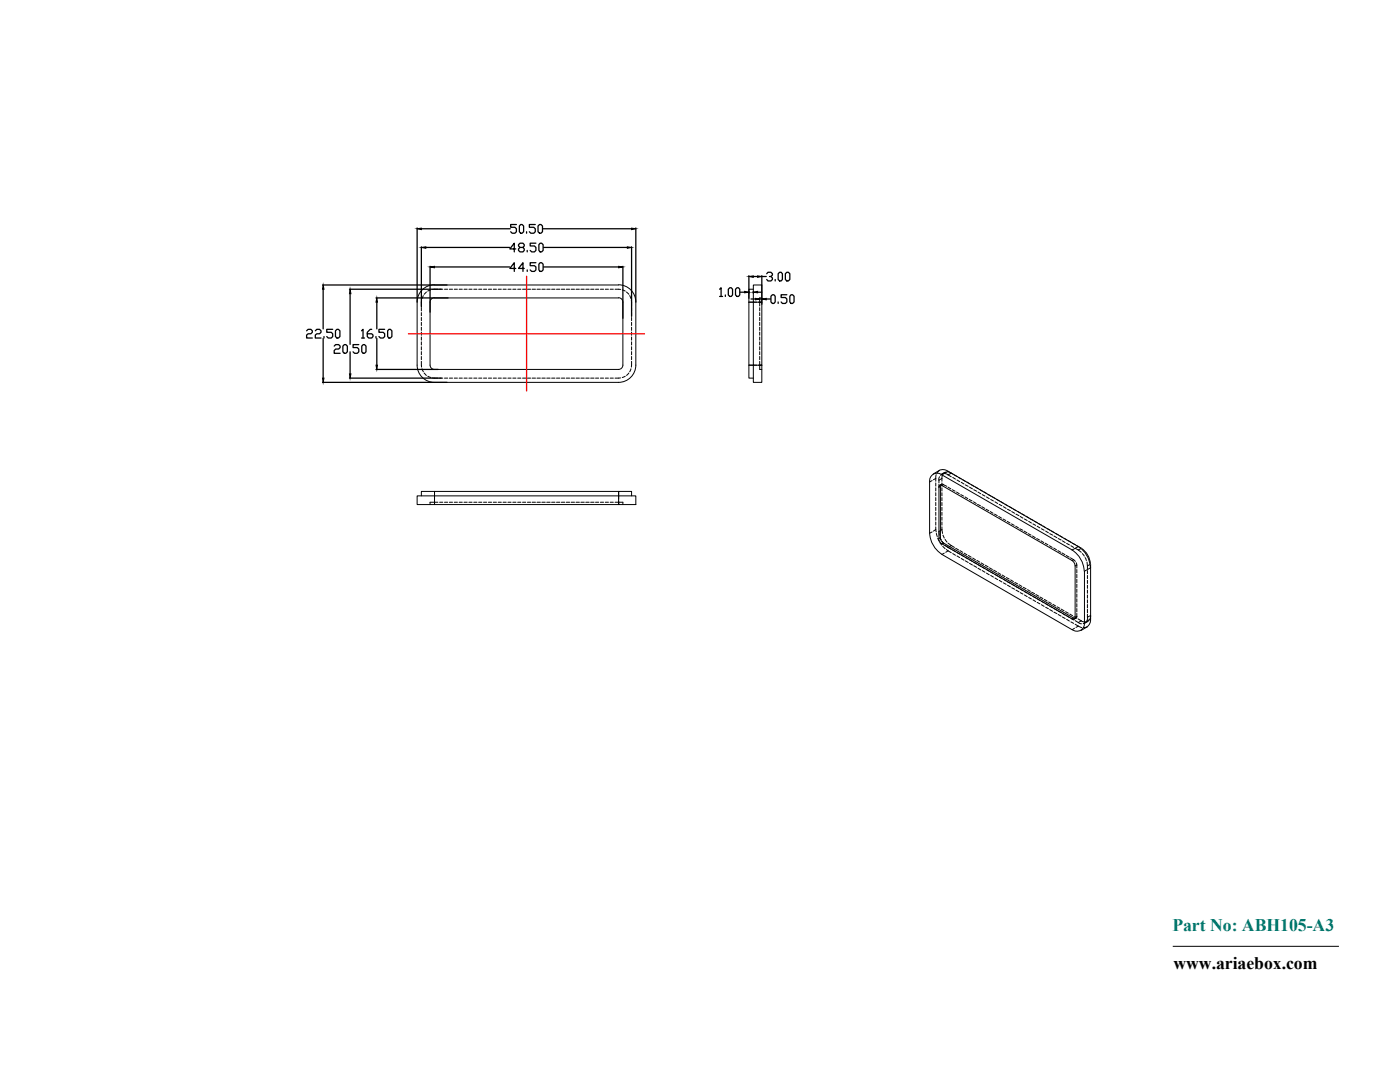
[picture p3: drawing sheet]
<svg xmlns="http://www.w3.org/2000/svg" width="279mm" height="216mm" viewBox="0 0 279 216" stroke-linecap="round" stroke-linejoin="round" font-family="sans-serif">
<defs><g id="words">
<text font-size="3.5" fill="#00756b" x="234" y="185.7">Part No: ABH105-A3</text>
<text font-size="3.5" x="234.2" y="193.4">www.ariaebox.com</text>
</g></defs>
<!-- layer: 0 -->
<g fill="none" stroke="#000" stroke-width=".2">
<path d="M84.1 59.9v1.2M84.5 59l-.3 .6M85.1 58.3l-.5 .4M86 57.8l-.6 .3M86.7 59.4a.87 .87 0 0 0-.9 .9v12.6a.87 .87 0 0 0 .9 .8h36.8M86.7 56.8a3.5 3.5 0 0 0-3.5 3.5v12.5a3.5 3.5 0 0 0 3.5 3.5h36.8M86.7 59.4h36.8M86.7 56.9h36.8M87.4 57.7l-1.1 .1M87.7 57.7h.7M88.7 57.7h.6M89.7 57.7h.6"/>
<path d="M90.7 57.7h.6M91.6 57.7h.7M92.6 57.7h.6M93.6 57.7h.6M94.5 57.7h.7M95.5 57.7h.7M96.5 57.7h.6M97.5 57.7h.6M98.4 57.7h.7M99.4 57.7h.7M100.4 57.7h.6M101.4 57.7h.6"/>
<path d="M102.3 57.7h.7M103.3 57.7h.6M104.3 57.7h.6M105.3 57.7h.6M106.2 57.7h.7M107.2 57.7h.6M108.1 57.7h.7M109.1 57.7h.7M110.1 57.7h.7M111.1 57.7h.6M112 57.7h.7M113 57.7h.7"/>
<path d="M114 57.7h.7M115 57.7h.6M115.9 57.7h.7M116.9 57.7h.7M117.9 57.7h.7M118.8 57.7h.7M119.8 57.7h.7M120.8 57.7h.6M121.8 57.7h.6M122.7 57.7l1.1 .1M123.4 59.4a.87 .87 0 0 1 .9 .9v12.5a.87 .87 0 0 1-.9 .9M123.4 56.8a3.5 3.5 0 0 1 3.5 3.5v12.6a3.5 3.5 0 0 1-3.5 3.4"/>
<path d="M124.2 57.8l.6 .3M125 58.3l.5 .4M125.7 59l.2 .6M126 59.9v1.2M150.3 56.9h1.7v3.4h-1.7zM150.3 57.7h-.8v2.6M152 59.4h-.4v1.7M84.1 72.1v1.1M84.1 61.4v.6M84.1 62.4v.6M84.1 63.3v.7M84.1 64.3v.7"/>
<path d="M84.1 65.3v.6M84.1 66.3v.6M84.1 67.2v.7M84.1 68.2v.6M84.1 69.2v.6M84.1 70.2v.6M84.1 71.1v.7M84.2 73.6l.3 .6M84.6 74.4l.5 .5M85.4 75.1l.6 .2M86.3 75.4l1.1 .1M87.7 75.5h.7"/>
<path d="M88.7 75.5h.6M89.7 75.5h.6M90.7 75.5h.6M91.6 75.5h.7M92.6 75.5h.6M93.6 75.5h.6M94.5 75.5h.7M95.5 75.5h.7M96.5 75.5h.6M97.5 75.5h.6M98.4 75.5h.7M99.4 75.5h.7"/>
<path d="M100.4 75.5h.6M101.4 75.5h.6M102.3 75.5h.7M103.3 75.5h.6M104.3 75.5h.6M105.3 75.5h.6M106.2 75.5h.7M107.2 75.5h.6M108.1 75.5h.7M109.1 75.5h.7M110.1 75.5h.7M111.1 75.5h.6"/>
<path d="M112 75.5h.7M113 75.5h.7M114 75.5h.7M115 75.5h.6M115.9 75.5h.7M116.9 75.5h.7M117.9 75.5h.7M118.8 75.5h.7M119.8 75.5h.7M120.8 75.5h.6M121.8 75.5h.6M123.8 75.4l-1.1 .1"/>
<path d="M124.8 75.1l-.6 .2M125.5 74.4l-.5 .5M125.9 73.6l-.2 .6M126 72.1v1.1M126 61.4v.6M126 62.4v.6M126 63.3v.7M126 64.3v.7M126 65.3v.6M126 66.3v.6M126 67.2v.7M126 68.2v.6"/>
<path d="M126 69.2v.6M126 70.2v.6M126 71.1v.7M149.5 60.3v12.6h.8v3.4h1.7v-3.4h-.6M149.5 60.3h1.5M150.3 60.3v12.6h1.7v-12.6h-.6M151 72.9h-1.5v2.6h.8M151.6 72.1v1.6h.4M151.6 61.4v.6M151.6 62.4v.6M151.6 63.3v.7M151.6 64.3v.7"/>
<path d="M151.6 65.3v.6M151.6 66.3v.6M151.6 67.2v.7M151.6 68.2v.6M151.6 69.2v.6M151.6 70.2v.6M151.6 71.1v.7M84.1 98.9v-.8h2.6v1.5M123.5 98.9h3.4v1.8h-3.4zM123.5 99.6v-1.5h-36.8v.8h-3.5v1.8h3.5v-.7M126 98.9v-.8h-2.5v.8h-36.8v1.8h36.8v-.7M186 95.9l-.5 .3v10.2l.5-.3"/>
<path d="M186.8 95.5l-.5 .2M186.8 95.5v.5M186.8 96.4v.6M186.8 97.3v.7M186.8 98.3v.6M186.8 99.3v.6M186.8 94.7v.8M187.4 96.7v10.8l.3-.2v-10.3l-.3 .2v-.1l.3-.3 .3 .1M187.4 95.8v.6M187.4 93.9a1.76 1.76 0 0 1 1.8 .1M187.5 93.9l-.5 .5M187.5 93.9l-1.3 .7"/>
<path d="M187.5 95.1l-.1 .7M187.7 96.8l-.1 .2M187.9 96.7l-.3 .1M188 94.8a1.5 1.5 0 0 0-1.7-.2 1.5 1.5 0 0 0-.8 1.6M188 94.8l1.2-.8 26 15.1M188 94.8l26 14.9 1.2-.6M188 96.9l26 15 .3-.2M188 95.5l-.6 .3M188 95.5v.5M188 96.4v.6M188 97.3v.7M188 98.3v.6"/>
<path d="M188 99.3v.6M188.1 94.8l-.1 .7M188.2 94.5l-.5 .3M188.3 96.7l-.3-.1-.3 .2M188.3 96.7l-.3 .2M188.3 96.7l.7 .3M188.5 94.2l-.6 .4M188.6 94.5l.6 .3M188.8 94.2l-.5 .3M189.2 94.2l.6 .2M189.2 94.8l.6 .3M189.2 97.2l.6 .3"/>
<path d="M189.8 94.4l-.6 .4M189.8 94.4l.4 .2M190.1 97.7l.5 .3M190.1 95.3l.6 .3M190.4 94.8l.6 .3M190.9 98.2l.6 .3M191 95.8l.5 .3M191.3 95.3l.5 .3M191.7 98.7l.6 .3M191.8 96.2l.6 .4M192.1 95.7l.6 .4M192.6 99.2l.5 .3"/>
<path d="M192.6 96.7l.6 .3M193 96.2l.5 .3M193.4 99.7l.6 .3M193.5 97.2l.6 .3M193.8 96.7l.6 .3M194.3 97.7l.6 .3M194.7 97.2l.5 .3M195.2 98.2l.5 .3M195.5 97.7l.6 .3M196 98.7l.6 .3M196.4 98.1l.5 .4M196.9 99.2l.5 .3"/>
<path d="M197.2 98.6l.6 .4M197.7 99.7l.6 .3M198 99.1l.6 .4M198.9 99.6l.6 .4M87.4 100.2h-1.6v.5M87.7 100.2h.7M88.7 100.2h.6M89.7 100.2h.6M90.7 100.2h.6M91.6 100.2h.7M92.6 100.2h.6M93.6 100.2h.6"/>
<path d="M94.5 100.2h.7M95.5 100.2h.7M96.5 100.2h.6M97.5 100.2h.6M98.4 100.2h.7M99.4 100.2h.7M100.4 100.2h.6M101.4 100.2h.6M102.3 100.2h.7M103.3 100.2h.6M104.3 100.2h.6M105.3 100.2h.6"/>
<path d="M106.2 100.2h.7M107.2 100.2h.6M108.1 100.2h.7M109.1 100.2h.7M110.1 100.2h.7M111.1 100.2h.6M112 100.2h.7M113 100.2h.7M114 100.2h.7M115 100.2h.6M115.9 100.2h.7M116.9 100.2h.7"/>
<path d="M117.9 100.2h.7M118.8 100.2h.7M119.8 100.2h.7M120.8 100.2h.6M121.8 100.2h.6M122.7 100.2h1.6v.5M185.5 106.4a5.3 5.3 0 0 0 2.5 4.2M186.8 100.3v.6M186.8 101.2v.7M186.8 102.2v.6M186.8 103.2v.6M186.8 104.2v.6"/>
<path d="M186.8 105.1v.6M186.8 105.7l-.5 .3M186.8 105.7v.4M186.9 106.4l.1 .7M187.1 107.4l.3 .6M187.3 107.5l.2 .6 .5 .4M187.6 108.3l.3 .5M187.6 107.1l.3 .6M187.6 107.2l.2 .6 .5 .5M188 110.6l26 15.1 .4-.3M188 100.3v.6M188 101.2v.7"/>
<path d="M188 102.2v.6M188 103.2v.6M188 104.2v.6M188 105.1v.6M188 105.7l-.6 .4 .1 .7M188 105.7l.1 .7M188 108.5l.3-.2 26 15-.3 .2zM188 108l.4 .5M188.1 109l.5 .5M188.2 106.8l.2 .6M188.4 110.4l-.4 .2M188.6 107.6l.4 .6"/>
<path d="M188.6 108.8l.6 .4M188.9 109.7l.3 .2M189.2 109.9l.6 .4M189.2 109.9l-.5 .3M189.2 108.4l.6 .5M189.2 109.2l.6 .4M189.8 108.9l.7 .3M189.8 108.9l-.6 .3M190.1 110.5l.6 .3M190.1 109.7l.6 .4M190.7 109.4l.6 .3M191 110.2l.5 .3"/>
<path d="M191 110.9l.5 .4M191.6 109.9l.5 .3M191.8 111.4l.6 .4M191.8 110.7l.6 .4M192.4 110.4l.6 .3M192.6 111.9l.6 .3M192.6 111.2l.6 .3M193.3 110.8l.5 .4M193.5 112.4l.6 .3M193.5 111.7l.6 .3M194.1 111.3l.6 .4M194.3 100.1l.5 .4"/>
<path d="M194.3 112.9l.6 .3M194.3 112.2l.6 .3M195 111.8l.5 .4M195.1 100.6l.6 .3M195.2 113.4l.5 .3M195.2 112.7l.5 .3M195.8 112.3l.6 .4M195.9 101.1l.6 .3M196 113.8l.6 .4M196 113.2l.6 .3M196.7 112.8l.5 .3M196.8 101.6l.5 .3"/>
<path d="M196.9 114.4l.5 .3M196.9 113.6l.5 .4M197.5 113.3l.6 .3M197.6 102.1l.6 .3M197.7 114.8l.6 .4M197.7 114.1l.6 .3M198.3 113.8l.6 .3M198.5 102.6l.5 .3M198.6 100.1l.5 .4M198.6 115.3l.5 .4M198.6 114.6l.5 .3M199.2 114.3l.5 .3"/>
<path d="M199.3 103.1l.6 .3M199.4 100.6l.6 .3M199.4 115.8l.6 .3M199.4 115.1l.6 .3M199.7 100.1l.6 .3M200 114.7l.6 .4M200.2 103.6l.5 .3M200.3 101.1l.5 .3M200.3 116.3l.5 .3M200.3 115.6l.5 .3M200.6 100.6l.5 .3M200.8 115.2l.6 .3"/>
<path d="M201 104l.6 .4M201.1 116.8l.6 .3M201.1 101.6l.6 .3M201.1 116.1l.6 .3M201.4 101.1l.5 .3M201.7 115.7l.5 .3M201.9 104.5l.5 .3M201.9 117.3l.6 .3M201.9 116.6l.6 .3M201.9 102.1l.6 .3M202.2 101.6l.6 .3M202.5 116.2l.6 .3"/>
<path d="M202.7 105l.6 .3M202.8 102.6l.5 .3M202.8 117.1l.5 .3M202.8 117.7l.5 .4M203.1 102l.5 .4M203.4 116.7l.5 .3M203.5 105.5l.6 .3M203.6 103.1l.6 .3M203.6 118.2l.6 .3M203.6 117.5l.6 .4M203.9 102.5l.6 .3M204.2 117.2l.6 .3"/>
<path d="M204.4 106l.6 .3M204.4 118.7l.6 .4M204.4 103.6l.6 .3M204.4 118l.6 .3M204.8 103l.5 .3M205.1 117.7l.5 .3M205.2 106.5l.6 .3M205.3 118.5l.5 .3M205.3 104l.5 .4M205.3 119.2l.5 .3M205.6 103.5l.6 .3M205.9 118.2l.6 .3"/>
<path d="M206.1 106.9l.5 .4M206.1 104.5l.6 .3M206.1 119l.6 .3M206.1 119.7l.6 .3M206.4 104l.6 .3M206.7 118.6l.6 .4M206.9 107.5l.6 .3M207 105l.5 .3M207 119.5l.5 .3M207.3 104.5l.6 .3M207.6 119.1l.5 .3M207.7 107.9l.6 .4"/>
<path d="M207.8 105.5l.6 .3M207.8 120l.6 .3M208.1 105l.6 .3M208.4 119.6l.6 .3M208.6 108.4l.5 .3M208.7 106l.5 .3M209 105.5l.5 .3M209.4 108.9l.6 .3M209.5 106.5l.6 .3M209.8 105.9l.6 .4M210.3 109.4l.5 .3M210.3 106.9l.6 .4"/>
<path d="M210.7 106.4l.5 .3M211.1 109.9l.6 .3M211.2 107.5l.6 .3M211.5 106.9l.6 .3M211.9 110.3l.6 .4M212 107.9l.6 .4M212.4 107.4l.5 .3M212.8 110.8l.6 .4M212.9 108.4l.5 .3M213.2 107.9l.6 .3M213.6 111.3l.7 .4M213.7 108.9l.6 .3"/>
<path d="M213.9 109.7a5.3 5.3 0 0 1 2.5 4.3M213.9 111.9l.5 .4 .2 .6 .3-.2M214 108.4l.6 .3M214.3 111.7l.3 .3M214.6 109.4l.6 .3M214.6 112.9v10.3M214.8 112.3l.1 .4M214.9 108.9l.3 .2M214.9 112.7v.6M214.9 113.6v.7M214.9 114.6v.7M214.9 115.6v.7"/>
<path d="M214.9 116.6v.6M214.9 117.5v.7M214.9 118.5v.7M214.9 119.5v.7M215.2 109a5.3 5.3 0 0 1 2.4 4.2M215.2 109.1l.6 .3M215.2 109.7l.6 .5M215.7 109.4l-.5 .3M215.8 109.4a4.2 4.2 0 0 1 1.9 3.9M216 110.5l.4 .5M216.4 114l1.3-.7v10.2l-1.3 .7zM216.6 111.3l.2 .6"/>
<path d="M216.9 112.2l.1 .7M217 112.9v.6M217 113.8v.7M217 114.8v.7M217 115.8v.6M217 116.8v.6M217 117.7v.7M217 118.7v.7M217 119.7v.6M217.6 112.6l-.6 .3M207 120.2l.5 .3M207.8 120.7l.6 .3"/>
<path d="M208.7 121.2l.5 .3M208.7 120.5l.5 .3M209.3 120.1l.5 .3M209.5 121.6l.6 .4M209.5 121l.6 .3M210.1 120.6l.6 .3M210.3 121.4l.6 .4M210.3 122.1l.6 .3M211 121.1l.5 .3M211.2 122.6l.6 .3M211.2 121.9l.6 .3M211.8 121.6l.6 .3"/>
<path d="M212 122.4l.6 .3M212 123.1l.6 .3M212.7 122.1l.5 .3M212.9 123.6l.5 .3M212.9 122.9l.5 .3M213.5 122.5l.6 .4M213.7 124.1l.6 .3M213.7 123.4l.6 .3M214.2 123.3l.3 .1M214.3 123l.6 .3M214.6 123.2l-.2 .3h-.4M214.6 124.6l.6 .3"/>
<path d="M214.6 123.8l.6 .4M214.7 123.4l-.3 .1M214.9 123l-.1 .3-.3 .1M214.9 120.5v.6M214.9 121.4v.7M214.9 122.4v.6M214.9 123l-.3 .2M215.2 123.5l.6 .4M215.2 124.9l.7 .3M215.2 124.2l.6 .3M215.2 124.9l-.5 .3M215.8 123.9l.7 .2"/>
<path d="M215.8 123.9l-.6 .3M216.2 125.2l.7-.1-1.2 .7M216.4 124.2a1.5 1.5 0 0 1-.7 1.6 1.5 1.5 0 0 1-1.7-.2M216.7 124.1l-.5 .3M217 123.2l.7-.4-.2 .7M217 123.2l-.1 .6M217 120.6v.7M217 121.6v.7M217 122.6v.6M217.1 124l-.6 .3M217.4 123.8l-.6 .3M217.6 123.5a1.72 1.72 0 0 1-.7 1.6"/>
</g>
<path d="M215.8 109.4h-.1M217.7 112.6h-.1" fill="none" stroke="#808080" stroke-width=".2"/>
<g fill="none" stroke="#000" stroke-width=".25">
<path d="M64.4 56.9h24.8M64.5 57.7v7.9M69.7 57.7h18.4M69.9 58.6v10.1M75 59.4h14.4M83.2 45.5v14.8M84.1 45.6h17.7M84.1 49.2v12.1M85 49.4h16.7M85.8 53.1v9.2M86.7 53.3h15M102.9 49.7h-1.2l.9-1.2v1.8"/>
<path d="M102.9 53.6h-1.2l.9-1.2v1.8M103.1 44.8h-1.2v.6h.9l.3 .2v.6l-.3 .3h-.6l-.3-.3M103.8 49.4l-.3-.3v-.3l.3-.3h.6l.2 .3v.3l-.2 .3h-.6l-.3 .3v.3l.3 .3h.6l.2-.3v-.3l-.2-.3M103.9 44.8h.3l.3 .3v1.1l-.3 .3h-.3l-.2-.3v-1.1zM104.6 53.6h-1.1l.9-1.2v1.8M105.1 46.2v.3M105.2 50v.3M105.2 53.9v.3M106.8 44.8h-1.2v.6h.9l.3 .2v.6l-.3 .3h-.6l-.3-.3M107 48.5h-1.2v.6h.9l.3 .3v.6l-.3 .3h-.6l-.3-.3M107 52.4h-1.2v.6h.9l.3 .3v.6l-.3 .3h-.6l-.3-.3M107.4 45.1l.3-.3h.3l.3 .3v1.1l-.3 .3h-.3l-.3-.3z"/>
<path d="M107.8 48.5h.3l.3 .3v1.2l-.3 .3h-.3l-.3-.3v-1.2zM107.8 52.4h.3l.3 .3v1.2l-.3 .3h-.3l-.3-.3v-1.2zM108.3 45.6h17.7M108.5 49.4h16.7M108.5 53.3h15M124.3 53.1v10.4M126 49.2v13.9M126.9 45.5v14.8M143.6 57.7l.3-.3v1.8M143.6 59.2h.6M144.8 58.9v.3M145.3 57.7l.3-.3h.3l.3 .3v1.2l-.3 .3h-.3l-.3-.3z"/>
<path d="M146.8 57.7l.3-.3h.3l.2 .3v1.2l-.2 .3h-.3l-.3-.3zM147.7 58.3h.9M149.5 55v4.5M149.9 59.7h.9M150.3 58.1v.4M150.3 55.2h.9M151.2 58.3h.8M151.6 59.5v.3M152 55v5.7M152 55.2h.9M152.9 59.7h.9M153 54.6l.3-.3h.6l.3 .3v.3l-.3 .3h-.3"/>
<path d="M153.9 59.1l.3-.3h.3l.2 .3v1.2l-.2 .2h-.3l-.3-.2zM153.9 55.2l.3 .3v.3l-.3 .3h-.6l-.3-.3M154.7 55.8v.3M155.6 54.3h.3l.2 .3v1.2l-.2 .3h-.3l-.3-.3v-1.2zM156.7 54.6l.3-.3h.3l.3 .3v1.2l-.3 .3h-.3l-.3-.3zM157 58.8h-1.1v.6h.8l.3 .3v.6l-.3 .2h-.6l-.2-.2M157.9 58.8h.3l.3 .3v1.2l-.3 .2h-.3l-.3-.2v-1.2zM61.2 66l.3-.3h.5l.3 .3v.3l-.3 .3h-.5l-.3 .3v.5h1.1M62.9 66l.3-.3h.6l.3 .3v.3l-.3 .3h-.6l-.3 .3v.5h1.2M64.4 76.3h24.8M64.5 67.5v8M64.7 67.2v.2"/>
<path d="M66.4 65.7h-1.2v.6h.9l.3 .3v.6l-.3 .2h-.6l-.3-.2M66.7 69.1l.3-.3h.6l.3 .3v.3l-.3 .3h-.6l-.3 .2v.6h1.2M67.2 65.7h.3l.3 .3v1.2l-.3 .2h-.3l-.3-.2v-1.2zM68.7 68.8h.3l.3 .3v1.1l-.3 .3h-.3l-.3-.3v-1.1zM69.7 75.5h18.4M69.9 70.2v.3M69.9 70.6v4M71.6 68.8h-1.1v.6h.8l.3 .3v.5l-.3 .3h-.5l-.3-.3M72.2 66l.3-.3v1.7M72.2 67.4h.5M72.5 68.8h.2l.3 .3v1.1l-.3 .3h-.2l-.3-.3v-1.1zM74.2 65.7h-.3l-.6 .6v.9l.3 .2h.6l.2-.2v-.3l-.2-.3h-.9"/>
<path d="M75 73.7h12.4M75 67.2v.2M75.2 60.3v5.3M75.2 67.5v5.4M76.8 65.7h-1.2v.6h.9l.3 .3v.6l-.3 .2h-.6l-.3-.2M77.6 65.7h.3l.3 .3v1.2l-.3 .2h-.3l-.2-.2v-1.2zM155.3 60.3v.2"/>
</g>
<g fill="#000" stroke="#000" stroke-width=".2">
<path d="M64.5 56.9l.2 .8h-.3zM69.9 57.7l.1 .9h-.3zM83.2 45.6l.9-.1v.3zM84.1 49.4l.9-.2v.3zM85.8 53.3l.9-.2v.3zM123.5 53.1l.8 .2-.8 .1zM125.2 49.2l.8 .2-.8 .1zM126 45.5l.9 .1-.9 .2zM148.6 58.1l.9 .2-.9 .1zM149.5 55.2l.8-.2v.3zM150.8 59.5l.8 .2-.8 .1zM150.3 58.3l.9-.2v.3z"/>
<path d="M151.2 55l.8 .2-.8 .1zM152 59.7l.9-.2v.3zM64.4 75.5h.3l-.2 .8zM69.7 74.6h.3l-.1 .9zM75 72.9h.3l-.1 .8zM75.2 59.4l.1 .9h-.3z"/>
</g>
<path d="M105.1 55.1v22.9M81.5 66.6h47.1" fill="none" stroke="#f00" stroke-width=".25"/>
<path d="M234 188.8h33.2" fill="none" stroke="#000" stroke-width=".2"/>
<use href="#words"/>
</svg>
